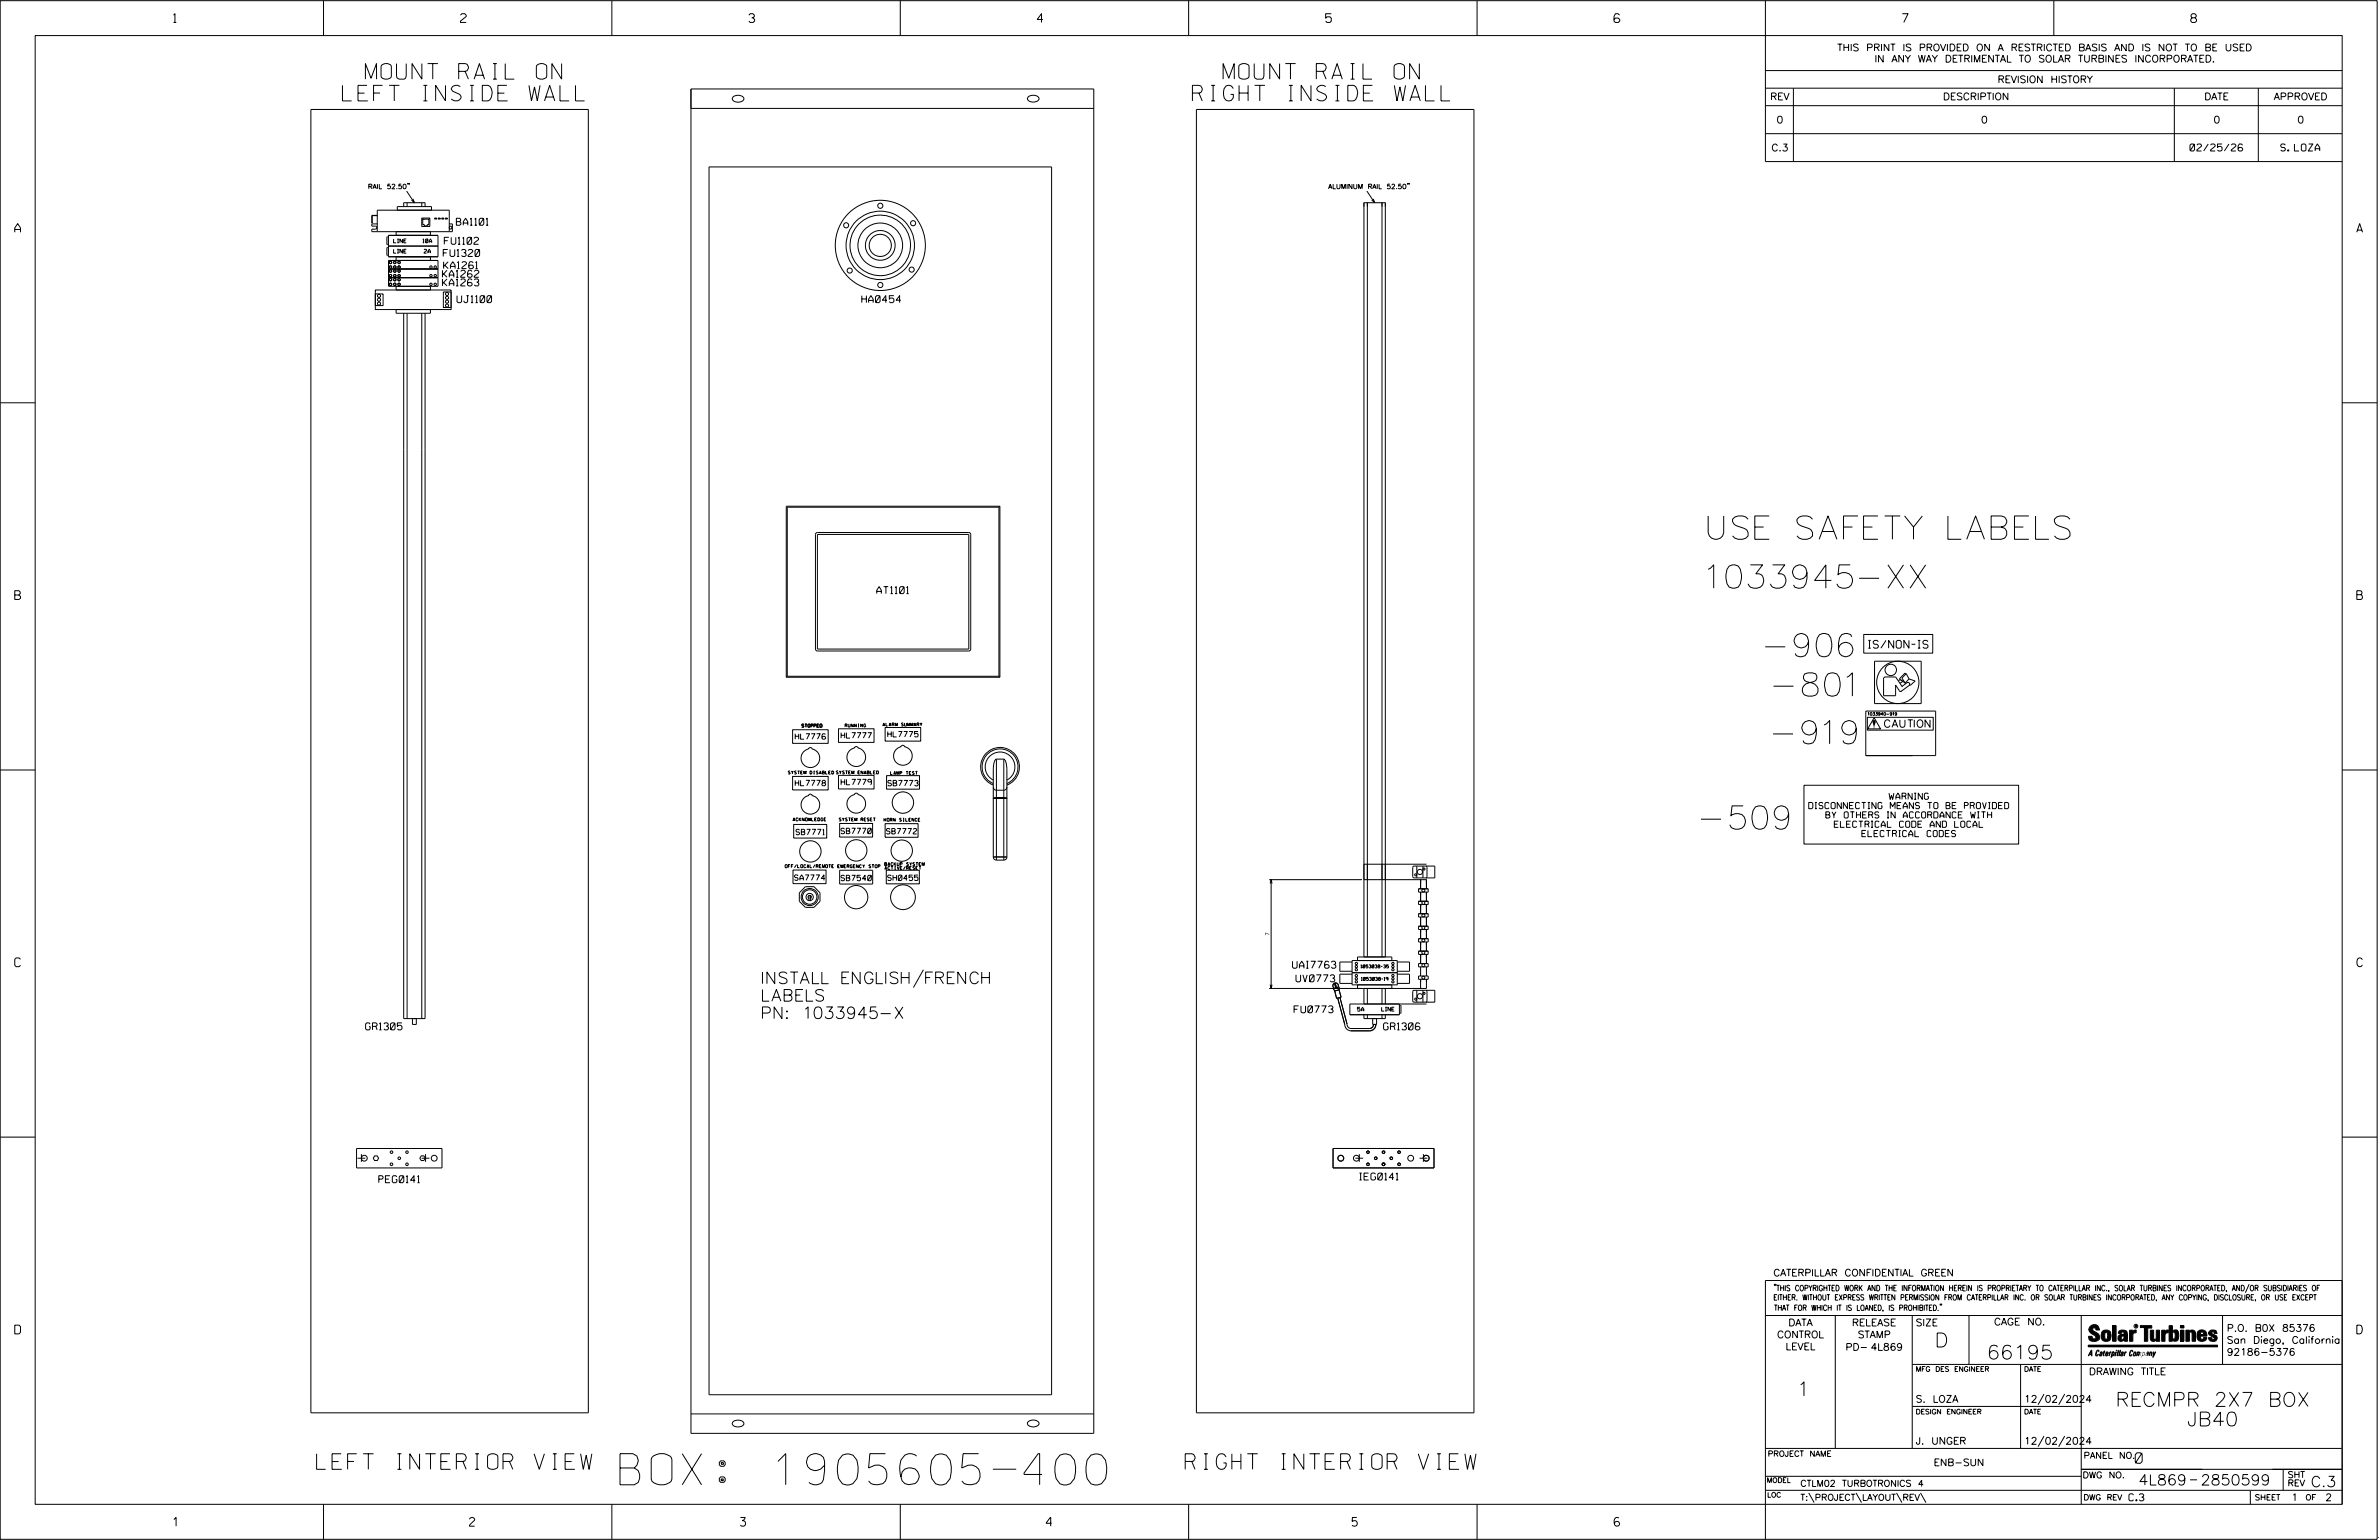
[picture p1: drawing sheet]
<svg xmlns="http://www.w3.org/2000/svg" width="864mm" height="559mm" viewBox="0 0 864 559" stroke-linecap="round" stroke-linejoin="round" font-family="sans-serif">
<defs><g id="words">
<text font-size="11.3" x="225.1" y="538.8">BOX: 1905605-400</text>
<g font-size="8.5">
<text x="620.1" y="195.7">USE SAFETY LABELS</text>
<text x="620.1" y="213.4">1033945-XX</text>
<text x="640.8" y="238.3">-906</text>
<text x="643.8" y="252.6">-801</text>
<text x="643.6" y="269.9">-919</text>
<text x="617.5" y="300.9">-509</text>
</g>
<g font-size="5.6">
<text x="132.7" y="28.7">MOUNT RAIL ON</text>
<text x="444" y="28.7">MOUNT RAIL ON</text>
<text x="124.3" y="36.6">LEFT INSIDE WALL</text>
<text x="432.9" y="36.6">RIGHT INSIDE WALL</text>
<text x="114.9" y="533.2">LEFT INTERIOR VIEW</text>
<text x="430.2" y="533.2">RIGHT INTERIOR VIEW</text>
</g>
<g font-size="5.1">
<text x="702.3" y="488.8">D</text>
<text x="721.2" y="493.2">66195</text>
<text x="652.2" y="506.5">1</text>
<text x="767.9" y="510.3">RECMPR 2X7 BOX</text>
<text x="793.9" y="517.4">JB40</text>
</g>
<g font-size="4.2">
<text x="276.8" y="356.9">INSTALL ENGLISH/FRENCH</text>
<text x="276.8" y="363.3">LABELS</text>
<text x="276.8" y="369.6">PN: 1033945-X</text>
</g>
<g font-size="3.8">
<text x="775.1" y="531">0</text>
<text x="776.3" y="538.9">4L869</text>
<text x="798.8" y="538.9">2850599</text>
<text x="838.8" y="539.5">C.3</text>
</g>
<g font-size="3.2">
<text x="63" y="8.2">1</text>
<text x="167.2" y="8.2">2</text>
<text x="271.8" y="8.2">3</text>
<text x="376.5" y="8.2">4</text>
<text x="481.2" y="8.2">5</text>
<text x="690.6" y="8.2">7</text>
<text x="795.3" y="8.2">8</text>
<text x="5.4" y="84.3">A</text>
<text x="855.5" y="84.3">A</text>
<text x="5.4" y="217.5">B</text>
<text x="855.6" y="217.5">B</text>
<text x="5.4" y="350.8">C</text>
<text x="855.6" y="350.8">C</text>
<text x="5.4" y="484">D</text>
<text x="855.6" y="484">D</text>
<text x="62.8" y="553.8">1</text>
<text x="170.4" y="553.8">2</text>
<text x="268.8" y="553.8">3</text>
<text x="379.8" y="553.8">4</text>
<text x="490.8" y="553.8">5</text>
<text x="585.9" y="553.8">6</text>
</g>
<text font-size="2.8" x="678.2" y="235.2">IS/NON-IS</text>
<text font-size="2.7" x="684.1" y="263.9">CAUTION</text>
<g font-size="2.5">
<text x="666.9" y="18.5">THIS PRINT IS PROVIDED ON A RESTRICTED BASIS AND IS NOT TO BE USED</text>
<text x="680.5" y="22.6">IN ANY WAY DETRIMENTAL TO SOLAR TURBINES INCORPORATED.</text>
<text x="725.1" y="30">REVISION HISTORY</text>
<text x="642.6" y="36.3">REV</text>
<text x="705.3" y="36.3">DESCRIPTION</text>
<text x="800.2" y="36.3">DATE</text>
<text x="825.4" y="36.3">APPROVED</text>
<text x="644.9" y="44.7">0</text>
<text x="719.1" y="44.7">0</text>
<text x="803.5" y="44.7">0</text>
<text x="834" y="44.7">0</text>
<text x="643" y="54.8">C.3</text>
<text x="795" y="54.8">02/25/26</text>
<text x="827.9" y="54.8">S. LOZA</text>
<text x="165.7" y="81.7">BA1101</text>
<text x="161.3" y="88.6">FU1102</text>
<text x="160.9" y="93.1">FU1320</text>
<text x="160.6" y="100.6">KA1262</text>
<text x="161" y="97.5">KA1261</text>
<text x="160.6" y="103.7">KA1263</text>
<text x="165.9" y="109.8">UJ1100</text>
<text x="312.8" y="109.8">HA0454</text>
<text x="318.3" y="215.4">AT1101</text>
<text x="469.2" y="351.3">UAI7763</text>
<text x="470.5" y="356.3">UV0773</text>
<text x="469.8" y="367.5">FU0773</text>
<text x="132.7" y="373.7">GR1305</text>
<text x="502.2" y="373.7">GR1306</text>
<text x="137.5" y="429.2">PEG0141</text>
<text x="493.5" y="428.2">IEG0141</text>
<text x="643.8" y="463">CATERPILLAR CONFIDENTIAL GREEN</text>
<text x="645.1" y="485.5">CONTROL</text>
<text x="649.2" y="481.1">DATA</text>
<text x="672.3" y="481.1">RELEASE</text>
<text x="674.4" y="485.5">STAMP</text>
<text x="695.4" y="481.1">SIZE</text>
<text x="723.8" y="480.8">CAGE NO.</text>
<text x="808.4" y="483.1">P.O. B0X 85376</text>
<text x="648.2" y="489.8">LEVEL</text>
<text x="669.9" y="490">PD- 4L869</text>
<text x="808.4" y="487.5">San Diego, California</text>
<text x="808.4" y="491.8">92186-5376</text>
<text x="758.3" y="498.9">DRAWING TITLE</text>
<text x="695.4" y="508.9">S. LOZA</text>
<text x="734.8" y="508.9">12/02/2024</text>
<text x="695.4" y="524.1">J. UNGER</text>
<text x="734.8" y="524.1">12/02/2024</text>
<text x="701.9" y="531.9">ENB-SUN</text>
<text x="772.8" y="544.6">C.3</text>
<text x="831.8" y="544.6">1</text>
<text x="844.1" y="544.6">2</text>
</g>
<g font-size="2.3">
<text x="656.6" y="293.4">DISCONNECTING MEANS TO BE PROVIDED</text>
<text x="685.7" y="290.1">WARNING</text>
<text x="662.8" y="296.8">BY OTHERS IN ACCORDANCE WITH</text>
<text x="665.9" y="300.2">ELECTRICAL CODE AND LOCAL</text>
<text x="675.9" y="303.6">ELECTRICAL CODES</text>
<text x="756.4" y="529.2">PANEL NO.</text>
<text x="653.5" y="539.4">CTLM02 TURBOTRONICS 4</text>
<text x="756" y="536.3">DWG NO.</text>
<text x="830.4" y="539.3">REV</text>
<text x="830.4" y="536.2">SHT</text>
<text x="653.5" y="544.5">T:\PROJECT\LAYOUT\REV\</text>
</g>
<g font-size="2">
<text x="288.7" y="268.2">HL7776</text>
<text x="305.3" y="267.8">HL7777</text>
<text x="322.3" y="267.4">HL7775</text>
<text x="288.7" y="285.1">HL7778</text>
<text x="305.3" y="284.8">HL7779</text>
<text x="322.3" y="285.2">SB7773</text>
<text x="288.9" y="302.9">SB7771</text>
<text x="305.3" y="302.5">SB7770</text>
<text x="321.8" y="302.6">SB7772</text>
<text x="288.4" y="319.4">SA7774</text>
<text x="305.3" y="319.6">SB7540</text>
<text x="322.2" y="319.5">SH0455</text>
<text x="643.8" y="468.4">&quot;THIS COPYRIGHTED WORK AND THE INFORMATION HEREIN IS PROPRIETARY TO CATERPILLAR INC., SOLAR TURBINES INCORPORATED, AND/OR SUBSIDIARIES OF</text>
<text x="643.8" y="471.8">EITHER. WITHOUT EXPRESS WRITTEN PERMISSION FROM CATERPILLAR INC. OR SOLAR TURBINES INCORPORATED, ANY COPYING, DISCLOSURE, OR USE EXCEPT</text>
<text x="644" y="475.6">THAT FOR WHICH IT IS LOANED, IS PROHIBITED.&quot;</text>
<text x="641.7" y="528.5">PROJECT NAME</text>
<text x="756.3" y="544.3">DWG REV</text>
<text x="818.5" y="544.3">SHEET</text>
<text x="836.9" y="544.3">OF</text>
</g>
<g font-size="1.8">
<text x="695.4" y="497.6">MFG DES ENGINEER</text>
<text x="734.8" y="497.6">DATE</text>
<text x="695.4" y="513.1">DESIGN ENGINEER</text>
<text x="734.8" y="513.1">DATE</text>
<text x="641.3" y="538">MODEL</text>
<text x="641.5" y="543.3">LOC</text>
</g>
<g font-size="1.7">
<text x="133.6" y="68.5">RAIL 52.50&quot;</text>
<text x="482.2" y="68.5">ALUMINUM RAIL 52.50&quot;</text>
</g>
<g font-size="1.4">
<text x="142.9" y="88.1">LINE</text>
<text x="153.5" y="88.1">10A</text>
<text x="142.9" y="91.9">LINE</text>
<text x="154" y="91.9">2A</text>
<text x="460.7" y="339.5" transform="rotate(-90 460.7 339.5)">7</text>
<text x="492.8" y="366.9">5A</text>
<text x="501.5" y="366.9">LINE</text>
</g>
<g font-size="1.1">
<text x="291.1" y="263.9">STOPPED</text>
<text x="306.8" y="263.8">RUNNING</text>
<text x="320.5" y="263.5">ALARM SUMMARY</text>
<text x="286.1" y="280.9">SYSTEM DISABLED SYSTEM ENABLED</text>
<text x="323.3" y="281.1">LAMP TEST</text>
<text x="287.8" y="297.9">ACKNOWLEDGE</text>
<text x="304.6" y="297.9">SYSTEM RESET</text>
<text x="320.9" y="298">HORN SILENCE</text>
<text x="285" y="314.9">OFF/LOCAL/REMOTE</text>
<text x="304.1" y="314.9">EMERGENCY STOP</text>
<text x="321.2" y="315.5">ACTIVE/RESET</text>
<text x="321.2" y="314.1">BACKUP SYSTEM</text>
<text x="494" y="351.2">1053038-35</text>
<text x="494.2" y="355.8">1053038-19</text>
</g>
<text font-size="1" x="678.1" y="259.6">1033940-919</text>
<text font-size=".9" x="775.1" y="481.7">R</text>
</g></defs>
<g fill="none" stroke="#000" stroke-width=".36">
<path d="M.1 .2h862.8v558.4h-862.8zM12.8 12.9h837.4v533h-837.4zM117.4 .2v12.7M222.1 .2v12.7M326.8 .2v12.7M431.5 .2v12.7M536.2 .2v12.7M587.9 5.5l-.5-.5h-1l-.5 1v1.7l.5 .4h1l.6-.4v-.6l-.6-.5h-1l-.5 .5M640.9 .2v58.4h209.3M745.6 .2v12.7M112.9 39.7h100.7v473h-100.7zM250.8 32.3h146.3v487.8h-146.3z"/>
<path d="M250.8 39.3h146.3M266.2 35.1a2.59 2.59 0 0 1 3.9 .7 2.43 2.43 0 0 1-4.3 0zM373.3 35.1a2.6 2.6 0 0 1 3.9 .7 2.43 2.43 0 0 1-4.2 0zM434.3 39.7h100.8v473h-100.8zM640.9 25.6h209.3M640.9 32h209.3M640.9 38.3h209.3M651 32v26.6M789.3 32v26.6M819.8 32v26.6M640.9 48.5h209.3M136.9 78.1h-1.9v2.9l.1-2.8h1.8"/>
<path d="M144.2 76.3v-1.3h12.4v1.3M146.5 75v-1.4h7.8v1.4M147.6 69.3l2.8 4.3M147.8 73.6v1.4M148.2 66.6l-.2 .4M148.6 66.6l-.1 .4M149.9 72.2l.5 1.4-1-1M153.1 79.1h2.9v3.1h-2.9zM153.1 73.6v1.4M154.1 79.5h-.6v2h.5v.5h1.1v-.5h.6v-2h-2.2M157.8 79.1h.7v.4h-.7zM159.1 79.1h.7v.4h-.7z"/>
<path d="M160.4 79.1h.7v.4h-.7zM161.7 79.1h.7v.4h-.7zM257.4 60.6h124.3v445.5h-124.3zM496.2 69.3l2.8 4.3M496.4 73.6v273.6M498.5 72.2l.5 1.4-1.1-1M501.7 73.6v273.6M511.1 66.6l-.2 .4M511.6 66.6l-.2 .4M136.9 81.2h-1.9v.9h1.3l.5 .5-.5 .5h-1.3v1h29.2v-2.9h-1.1M136.9 84.1v-7.8h26.2v7.8M141 89.8l-.6 .1v2.6l.6 .1"/>
<path d="M141 85.9l-.6 .1v2.6l.6 .2M141 85.4h18v7.8h-18zM141 89.3h18M141 94.5h18v9.4h-18zM141 97.6h18M143.8 84.1v1.3M143.8 93.2v1.3M156.2 84.1v1.3M156.2 93.2v1.3M136.2 105.2h27.6v7.1h-27.6zM136.2 106.6h2.9v4.3h-2.9zM141 100.8h18"/>
<path d="M143.8 112.3h12.4v1.4h-12.4zM146.5 113.7v255.9h7.8v-255.9M147.8 113.7v255.9M153.1 113.7v255.9M156.2 103.9v1.3h-12.4v-1.3M160.9 105.9h2.9v5.7h-2.9zM.1 146.2h12.7M850.2 146.2h12.7M296.2 193.4l.5-.2h55l.5 .2 .2 .5v41.6l-.2 .5-.5 .2h-55l-.5-.2-.2-.5v-41.6zM296.7 193.9h55v41.6h-55zM362.6 184v61.4M362.6 184h-76.8v61.4"/>
<path d="M363 183.7l-.4 .3M363 183.7v62M363 183.7h-77.6v62M676.6 230.2h25v6.8h-25zM680.5 239.9h16.9v15.4h-16.9zM285.4 245.7h77.6M285.8 245.4l-.4 .3M285.8 245.4h76.8M362.6 245.4l.4 .3M677.3 258h25.4v16.2h-25.4zM683.8 246.4v5.9M684.4 245.6h3.7l2.5 3.7"/>
<path d="M684.4 245.6l-.5 .3-.1 .6M689.1 246.9l.8-.3 .9 .7-1.1 .6M689.4 250.6l.4 .3 .5-.1M689.5 250.6l-1.4-2v3.8h-4.5M690.5 249.1l1.5-1.2a.66 .66 0 0 1 1-.1 .66 .66 0 0 1 0 1l-2.9 2.1M691.6 247.9l.3 .1M691.8 244.6l-.2-.4-2.1 2.1 2.1 1.6M693 246.3l2.2 .8-1.7 1.6M693 246.3l-1-1.9-1.6 1.6 1.2 1.9M693 246.3l-1.4 1.6M693.1 248.6l.4 .1M.1 279.4h12.7"/>
<path d="M287.7 264.8h12.9v4.9h-12.9zM291.6 272.9l2.3-1.6h.6l.4 .5a3.4 3.4 0 0 1 2.5 4.5 3.4 3.4 0 0 1-5 1.7 3.4 3.4 0 0 1-.8-5.1zM304.4 264.4h12.9v5h-12.9zM308.3 272.5l2.2-1.5 .9 .2a3.7 3.7 0 0 1 2.3 5.4 3.4 3.4 0 0 1-4.9 .8 3.4 3.4 0 0 1-.5-4.9zM321.3 264h12.9v4.9h-12.9zM325.2 272.1l2.1-1.5a3.8 3.8 0 0 1 3.5 5.1 3.4 3.4 0 0 1-4.9 1.4 3.4 3.4 0 0 1-.7-5zM361.7 275.4a4.8 4.8 0 0 0-1.1 4v31.6M361.7 275.4v36.7M361.7 275.4h2.7M364.4 275.4a5.2 5.2 0 0 1 1.1 4v31.6M364.4 275.4v36.7M677.9 260.3h23.9v4.6h-23.9z"/>
<path d="M680.3 260.4l2.4 4.1h-4.7zM680.7 262l-.7 .5M850.2 279.4h12.7M287.7 281.7h12.9v4.9h-12.9zM288.1 299.2h12v4.9h-12zM291.6 289.8l.9-.7 1-.4a.7 .7 0 0 1 .7-.6 .7 .7 0 0 1 .7 .6 3.4 3.4 0 0 1 2.4 4.6 3.4 3.4 0 0 1-4.9 1.6 3.4 3.4 0 0 1-.8-5.1zM304.4 281.3h12.9v5h-12.9zM304.8 298.8h12v4.9h-12zM308.3 289.4l2.2-1.5 .9 .2a3.6 3.6 0 0 1 1.9 5.9 3.4 3.4 0 0 1-4.7 .2 3.4 3.4 0 0 1-.3-4.8zM321.3 298.9h12v4.9h-12zM321.8 281.4h12v4.9h-12zM360.6 289.7h4.9"/>
<path d="M360.6 285.6l.2 .7 .5 .4h3.1l.9-.4 .2-.7M360.6 283.1a5.4 5.4 0 0 1-1.7-8.2 5.4 5.4 0 0 1 8.3 0 5.4 5.4 0 0 1-1.7 8.2M360.6 284.3a6.5 6.5 0 0 1-2.7-10 6.5 6.5 0 0 1 10.3 0 6.5 6.5 0 0 1-2.7 10M360.6 284.9a7 7 0 0 1-3.2-10.9 7 7 0 0 1 11.3 0 7 7 0 0 1-3.2 10.9M360.6 289.6l3.8-.2 1.1 .3zM654.9 284.9h77.9v21.4h-77.9zM287.9 315.7h12v4.9h-12zM304.8 315.8h12v5h-12zM321.7 315.8h12v4.9h-12zM360.6 311l.4 .9 .7 .2M360.6 311h4.9M361.7 312.1h2.7"/>
<path d="M365.5 311h-4.9M365.5 311l-.2 .6-.9 .5M460.7 319.2h33.7M461.4 319.2v39.5M495.1 319.2h22.7v3.3M495.1 313.6h22.7M513.1 314.3h7.7v4.3l-7.7-.1-.3-.4v-3.4zM514.3 314.3v4.3M515.7 319.2v3.3M516.5 314.3v4.3M517.6 314.3l.4 .4v3.4l-.4 .5M293.7 324.9v1.9"/>
<path d="M293.7 326.1a.62 .62 0 0 1-.3-1 .62 .62 0 0 1 1 0 .62 .62 0 0 1-.2 1M294.2 324.9v1.9M461.1 320.6l.3-1.4 .4 1.4M514.9 322.5h3.5v1.2h-3.5zM514.9 327h3.5v1.2h-3.5zM514.9 331.5h3.5v1.2h-3.5zM514.9 336.1h3.5v1.2h-3.5zM515.7 323.7v3.3M515.7 328.2v3.3M515.7 332.7v3.4M515.7 337.3v3.3M517.8 323.7v3.3"/>
<path d="M517.8 328.2v3.3M517.8 332.7v3.4M517.8 337.3v3.3M335.2 351.9l-3.6 6.5M461.1 357.3l.3 1.4 .4-1.4M484 358.6l.5 1.1M484.4 356.8l.6 1.9M484.5 359.6l1.6-.4 .7 2.6-1.6 .5zM484.7 356.7l.5 1.9M486 358l.1 1.3M490.8 349.1h-4.4v3.3h4.4M490.8 353.5h-4.4v3.3h4.4"/>
<path d="M490.8 348.5h16.4v8.9h-16.4zM490.8 353h16.4M492.8 357.4v1.3M495.1 347.2v-273.6h7.8v273.6M495.1 358.7v5.6M496.4 358.7v5.6M501.7 358.7v5.6M502.9 358.7v5.6M505.2 348.5v-1.3h-12.4v1.3M505.2 357.4v1.3M507.2 349.1h4.5v3.3h-4.5M507.2 353.5h4.5v3.3h-4.5"/>
<path d="M507.2 352.6h.1M507.2 348.9h.1M507.2 357h.1M507.2 353.3h.1M513.1 359.4l7.7-.1v4.3h-7.7l-.3-.4v-3.4zM514.3 359.3v4.3M514.9 345.1h3.5v1.2h-3.5zM514.9 340.6h3.5v1.2h-3.5zM514.9 349.6h3.5v1.2h-3.5zM515.7 341.8v3.3M515.7 346.3v3.3M515.7 350.8v3.4"/>
<path d="M515.7 355.4v3.3M516.5 359.3v4.3M517.6 359.3l.4 .5v3.4l-.4 .4M517.8 355.4v3.3h-57.1M517.8 341.8v3.3M517.8 346.3v3.3M517.8 350.8v3.4M518.4 354.2h-3.5v1.2h3.5v-1.2M149.7 369.6v2.1h1.4v-2.1M485.6 362.2l2.6 9.6a2.29 2.29 0 0 0 2.2 2.3h6.8a2.29 2.29 0 0 0 2.2-2.4M486.4 361.9l2.6 9.6a1.53 1.53 0 0 0 1.4 1.7h6.8a1.39 1.39 0 0 0 1.4-1.5M495.1 368.2v1.4h7.8v-1.4"/>
<path d="M496.4 368.2v1.4M498.3 369.6v2.1h1.4v-2.1M501.7 368.2v1.4M508 364.9l.6 .1v2.6l-.6 .1M508 364.3v3.9h-18v-3.9h27.8M.1 412.6h12.7M129.4 416.7h31v7.1h-31zM131.2 418.8v2.8M136 419.4h.9l.5 .9-.5 .8h-.9l-.5-.8zM152.9 419.4h1l.5 .9-.5 .8h-1l-.5-.8zM154.5 418.8v2.8M483.9 416.7h36.7v7.1h-36.7z"/>
<path d="M493.4 418.8v2.8M516.7 418.8v2.8M850.2 412.6h12.7M129.8 420.3h2.8M153.1 420.3h2.8M492 420.3h2.8M515.3 420.3h2.8M640.9 477.3h209.3M644.2 466.1l-.1 .4M644.7 466.1l-.2 .4M666.2 477.3v48.3M694.2 477.3v48.3"/>
<path d="M704.4 473.3l-.1 .4M704.8 473.3l-.1 .4M714.8 477.3v17.8M755.5 477.3v68.6M806.8 477.3v17.8M816.5 466l-1.4 3.1M850.2 464.6h-209.3v94M850.2 464.8v81.1M694.2 495.1h156M733.5 495.1v30.5M758.6 481.4a2.02 2.02 0 0 1 3.1-.1l.5 1.3h-1.3l-.2-.6-.4-.2-.6 .1-.1 .4 .4 .7a2.46 2.46 0 0 1 2.2 2.9 2.83 2.83 0 0 1-3.8 .3l-.3-1.3h1.3l.2 .7 .6 .3 .5-.2 .2-.5-.4-.6-1.9-1.2-.4-.9zM759.2 491.3h-.7l.7-1.2v1.9h.2l-.1-2.1-1.3 2.1 .5-.5h.7"/>
<path d="M761.3 490l.3-.2 .4 .3-.1 .3-.3-.4-.4 .3-.3 1.6h.4l.4-.5-.3 .6-.4 .1-.3-.4zM762.6 490.6l.5-.1-.1 1.4h-.9a.74 .74 0 0 1 .9-.8l-.3 .7-.5 .1 .2-.5 .6-.2v-.5l-.7 .2zM763 483.2a2.17 2.17 0 0 1 3.1 0l.3 1.4-.3 1.5a2.17 2.17 0 0 1-3.1 0l-.3-1.5zM763.6 490.5l.4-.4 .2 .6h-.3l-.3 .9 .2 .4-.3-.1zM764.1 483.7l.5-.4 .4 .3v2.2l-.4 .2-.5-.2zM764.6 491.1l.6 .2v-.7l-.4-.1-.4 .6-.1 .8h.6M764.6 491.1l-.1 .8h.4M764.6 482.6v.8M764.8 490.7l.4 .1v.3h-.6zM765 491.5l-.1 .4zM766 490.5l-.5 1.5zM766 490.8l.4-.3-.4 .4"/>
<path d="M766.9 481h1.3v5.7h-1.3zM767 490.8l.5 .1-.3 .8-.4 .2zM767.3 490.5h-.5l-.5 2M767.3 490.5a.8 .8 0 0 1 .2 1 .8 .8 0 0 1-.9 .4l-.1 .6M767.3 490.5l-.1 .2M768.1 490.5l-.4 1.5zM768.2 489.9h.3l-.1 .2h-.2zM769 489.9l-.5 2.1zM769.7 489.9l-.6 2.1zM770.1 491.4l.5-.3-.5 .8zM770.4 491.9h.1M770.6 491.1l.1-.4-.7 .2 .1-.3 .6-.1 .2 .3-.5 1.1"/>
<path d="M770.6 491.1a.74 .74 0 0 0-.8 .8h.6M771 484.8h-.7l-.3 .6 .4 .7 .5-.3 .1-2.4h-.8l-.1 .4h-1.2a1.71 1.71 0 0 1 1.8-1.3 1.71 1.71 0 0 1 1.6 1.4v2.8h-1.1l-.1-.6M771 484.2l-1.5 .1a1.41 1.41 0 0 0 0 2.4l.5 .1 1.1-.7M771.2 486.1h-.1M771.4 490.5l.1 .3 .4-.3-.9 1.5zM771.5 490.8h.1M773 482.7h1.2v.5l.5-.5 .7-.1v1h-.6l-.5 .4-.1 2.7h-1.2zM773.3 490.3l.6-.4 .4 .2-.1 .4-.3-.4a1.28 1.28 0 0 0-.5 1.8l.6-.4-.1 .4-.8 .1zM774.7 490.8l.5-.3a.88 .88 0 0 1 .2 .9 .88 .88 0 0 1-.7 .7l-.2-.2zM774.8 490.9h.5l-.3 1h-.3l-.2-.2zM775.2 490.5l-.1 .2M776.8 481h4.3v.9h-1.5v4.8h-1.3"/>
<path d="M776.8 490.6l-.8 .2v-.3l-.4 1.5 .8-1.3v1.3l.3-1.2M779.3 491.1h.4M779.6 490.5h.3l-.3 1.4M779.6 490.7h.2l-.1 .4M779.7 491.1l-.1 .4M779.7 491.1l-.4 .2M780.1 492l.4-1.5 .1 .3 .3-.3 .3 .2-.3 1.3v-1.3l-.7 1.3M780.6 482.7h1.2v2.7l.1 .4 .4 .3 .4-.7v-2.7h1.2l.1 4h-1.3v-.5l-1.1 .6-.7-.3-.3-.7zM781.6 492.5l1-2-.8 1.3-.2-1.3-.2 2M784.7 482.7h1.2v.5l.5-.5 .7-.1v1h-.5l-.6 .4-.1 2.7h-1.2zM787.4 481h1.2v2a1.4 1.4 0 0 1 2.2 .2l.1 1.4-.4 1.9-1.5 .1-.4-.5v-1l.5 .9 .5-.3v-2.1l-.5-.4-.5 .7v2.8h-1.2zM791.5 482.7h1.3v4h-1.3z"/>
<path d="M791.5 481h1.3v.9h-1.3zM793.5 482.7h1.3v.4l.7-.5 1.1 .2 .4 .6v3.3h-1.2l-.3-3.4-.7 .2v3.2h-1.3zM794.8 483.1h.1M797.7 483.2a1.92 1.92 0 0 1 2.4-.5 1.92 1.92 0 0 1 1 2.1h-2.3v.8l.6 .5 .5-.3v-.5h1.2a1.83 1.83 0 0 1-2.1 1.4 1.83 1.83 0 0 1-1.5-2.1zM798.8 484.2v.6M799.1 483.4h.6l.2 .8h-1.1zM804.6 482.9a1.84 1.84 0 0 0-2.9 .8 3.3 3.3 0 0 0 2.2 1.9l-.5 .5-.4-.3-.1-.4h-1.2l.1 .6a1.92 1.92 0 0 0 2.9 .4M804.9 483.8h-1.2l-.2-.6-.5 .1-.1 .3 .1 .3 1.8 .9M805.1 488.1h-47.1v.6h47.1M250.8 513h146.3M266.2 515.9a2.63 2.63 0 0 1 3.9 .6 2.43 2.43 0 0 1-4.3 0zM373.3 515.8a2.59 2.59 0 0 1 3.9 .7 2.4 2.4 0 0 1-4.2 0z"/>
<path d="M694.2 510.3h61.3M742 505.8l-2.2 3.9M749.5 505.8l-2.2 3.9M640.9 525.6h209.2M640.9 535.7h114.6M742 521.1l-2.2 3.8M749.5 521.1l-2.2 3.8M755.5 533.2h94.7M795 537h2.6M828.8 533.2v7.6M117.4 545.9v12.7M222.1 545.9v12.7"/>
<path d="M326.8 545.9v12.7M431.5 545.9v12.7M536.2 545.9v12.7M640.9 540.8h209.3M656.6 541.7l2 3.5M673.8 541.7l1.9 3.5M688.4 541.7l2 3.5M697.2 541.7l1.9 3.5M816.9 541v4.9M863.5 558h.1"/>
<circle cx="319.6" cy="74.7" r=".93"/>
<circle cx="141.8" cy="96.9" r=".45"/>
<circle cx="141.8" cy="98.3" r=".45"/>
<circle cx="141.8" cy="95.2" r=".44"/>
<circle cx="143.3" cy="96.9" r=".45"/>
<circle cx="143.3" cy="98.3" r=".45"/>
<circle cx="143.3" cy="95.2" r=".44"/>
<circle cx="144.9" cy="96.9" r=".45"/>
<circle cx="144.9" cy="95.2" r=".44"/>
<circle cx="144.9" cy="98.3" r=".45"/>
<circle cx="156.4" cy="96.9" r=".45"/>
<circle cx="158" cy="96.9" r=".45"/>
<circle cx="163.5" cy="82.6" r=".51"/>
<circle cx="307.2" cy="81.8" r=".93"/>
<circle cx="308.5" cy="98.2" r=".93"/>
<circle cx="319.5" cy="89" r="12.4"/>
<circle cx="319.5" cy="89" r="4"/>
<circle cx="319.5" cy="89" r="5.4"/>
<circle cx="319.5" cy="89" r="11"/>
<circle cx="319.6" cy="89" r="16.4"/>
<circle cx="319.6" cy="89" r="8.1"/>
<circle cx="330.9" cy="97.8" r=".92"/>
<circle cx="331.5" cy="81" r=".92"/>
<circle cx="137.6" cy="110.2" r=".57"/>
<circle cx="137.6" cy="107.4" r=".57"/>
<circle cx="137.6" cy="108.8" r=".57"/>
<circle cx="141.8" cy="100" r=".45"/>
<circle cx="141.8" cy="101.5" r=".45"/>
<circle cx="141.8" cy="103.2" r=".44"/>
<circle cx="143.3" cy="100" r=".45"/>
<circle cx="143.3" cy="101.5" r=".45"/>
<circle cx="143.3" cy="103.2" r=".44"/>
<circle cx="144.9" cy="100" r=".45"/>
<circle cx="144.9" cy="103.2" r=".44"/>
<circle cx="144.9" cy="101.5" r=".45"/>
<circle cx="156.4" cy="103.2" r=".44"/>
<circle cx="156.4" cy="100" r=".44"/>
<circle cx="158" cy="103.2" r=".44"/>
<circle cx="158" cy="100" r=".44"/>
<circle cx="162.3" cy="109.5" r=".57"/>
<circle cx="162.3" cy="110.9" r=".57"/>
<circle cx="162.3" cy="108.1" r=".57"/>
<circle cx="162.3" cy="106.7" r=".57"/>
<circle cx="319.6" cy="103.4" r=".94"/>
<circle cx="686.4" cy="243.1" r="2.07"/>
<circle cx="688.9" cy="247.6" r="7.7"/>
<circle cx="327.8" cy="291.2" r="3.9"/>
<circle cx="294.2" cy="308.9" r="3.9"/>
<circle cx="310.8" cy="308.6" r="3.9"/>
<circle cx="327.3" cy="308.7" r="3.9"/>
<circle cx="513.9" cy="317.4" r=".39"/>
<circle cx="515.5" cy="316.4" r=".95"/>
<circle cx="516.9" cy="315.3" r=".39"/>
<circle cx="293.9" cy="325.5" r="1.33"/>
<circle cx="293.9" cy="325.5" r="4.1"/>
<circle cx="293.9" cy="325.5" r="2.62"/>
<circle cx="293.9" cy="325.5" r="3.1"/>
<circle cx="310.8" cy="325.5" r="4.2"/>
<circle cx="327.8" cy="325.5" r="4.5"/>
<circle cx="516.7" cy="332.2" r=".54"/>
<circle cx="516.7" cy="327.6" r=".54"/>
<circle cx="516.7" cy="323.1" r=".54"/>
<circle cx="516.7" cy="336.7" r=".55"/>
<circle cx="484.8" cy="357.7" r="1.01"/>
<circle cx="492.4" cy="351.9" r=".42"/>
<circle cx="492.4" cy="349.6" r=".42"/>
<circle cx="492.4" cy="350.7" r=".42"/>
<circle cx="492.4" cy="355.1" r=".42"/>
<circle cx="492.4" cy="354" r=".42"/>
<circle cx="492.4" cy="356.3" r=".42"/>
<circle cx="505.6" cy="351.9" r=".42"/>
<circle cx="505.6" cy="349.6" r=".42"/>
<circle cx="505.6" cy="350.7" r=".42"/>
<circle cx="505.6" cy="354" r=".42"/>
<circle cx="505.6" cy="356.3" r=".42"/>
<circle cx="505.6" cy="355.1" r=".42"/>
<circle cx="516.7" cy="350.2" r=".56"/>
<circle cx="516.7" cy="354.8" r=".54"/>
<circle cx="516.7" cy="345.7" r=".55"/>
<circle cx="516.7" cy="341.2" r=".55"/>
<circle cx="513.9" cy="362.5" r=".39"/>
<circle cx="515.4" cy="361.5" r=".95"/>
<circle cx="516.9" cy="360.5" r=".38"/>
<circle cx="142.1" cy="418.1" r=".47"/>
<circle cx="147.7" cy="418.1" r=".46"/>
<circle cx="496.6" cy="418.1" r=".47"/>
<circle cx="502.2" cy="418.1" r=".47"/>
<circle cx="507.9" cy="418.1" r=".47"/>
<circle cx="132.3" cy="420.3" r="1.06"/>
<circle cx="142.1" cy="422.5" r=".48"/>
<circle cx="144.9" cy="420.3" r=".48"/>
<circle cx="147.7" cy="422.5" r=".47"/>
<circle cx="157.6" cy="420.3" r="1.06"/>
<circle cx="486.7" cy="420.3" r="1.06"/>
<circle cx="492.4" cy="420.3" r="1.06"/>
<circle cx="496.6" cy="422.5" r=".48"/>
<circle cx="499.4" cy="420.3" r=".48"/>
<circle cx="502.2" cy="422.5" r=".48"/>
<circle cx="505.1" cy="420.3" r=".48"/>
<circle cx="507.9" cy="422.5" r=".48"/>
<circle cx="512.1" cy="420.3" r="1.06"/>
<circle cx="517.7" cy="420.3" r="1.06"/>
<circle cx="775.4" cy="481.2" r=".69"/>
</g>
<g fill="#000">
<path d="M768.1 490.5l-.4 1.5zM768.2 489.9h.3l-.1 .2h-.2zM769 489.9l-.5 2.1zM769.7 489.9l-.6 2.1zM791.5 481h1.3v.9h-1.3zM791.5 482.7h1.3v4h-1.3zM758 488.1h47.1v.6h-47.1z"/>
<path d="M680.2 264l.3 .1-.3 .1z" fill-rule="evenodd"/>
<path d="M679.9 261.4l.6-.1 .4 .3-.5 2.2-.7-1.9z" fill-rule="evenodd"/>
<path d="M759.2 489.9l-1.2 2.1 .5-.5h.7v.5h.2zM759.2 490.1v1.2h-.7z" fill-rule="evenodd"/>
<path d="M758.6 481.4a2.02 2.02 0 0 1 3.1-.1l.5 1.3h-1.3l-.2-.6-.4-.2-.6 .1-.1 .4 .4 .7a2.46 2.46 0 0 1 2.2 2.9 2.83 2.83 0 0 1-3.8 .3l-.3-1.3h1.3l.2 .7 .6 .3 .5-.2 .2-.5-.4-.6-1.9-1.2-.4-.9z" fill-rule="evenodd"/>
<path d="M761.3 490l.3-.2 .4 .3-.1 .3-.3-.4-.4 .3-.3 1.6h.4l.4-.5-.3 .6-.4 .1-.3-.4z" fill-rule="evenodd"/>
<path d="M762.6 490.6l.5-.1-.1 1.4h-.9a.74 .74 0 0 1 .9-.8l-.6 .3-.2 .5 .5-.1 .3-.6v-.5l-.7 .2z" fill-rule="evenodd"/>
<path d="M763.6 490.5l.4-.4 .2 .6h-.3l-.3 .9 .2 .4-.3-.1z" fill-rule="evenodd"/>
<path d="M764.8 490.5l.5 .3-.1 .5h-.6l.6-.2v-.3l-.4-.1-.3 1.2h.4l.3-.4-.6 .6-.3-.2v-.4z" fill-rule="evenodd"/>
<path d="M763 483.2a2.17 2.17 0 0 1 3.1 0l.3 1.4-.3 1.5a2.17 2.17 0 0 1-3.1 0l-.3-1.5zM764.1 483.7v2.1l.5 .2 .4-.2v-2.2l-.4-.3z" fill-rule="evenodd"/>
<path d="M766 490.5v.3l.4-.1-.4 .2-.5 1.1z" fill-rule="evenodd"/>
<path d="M766.8 490.5l-.5 2 .3-.6a.71 .71 0 0 0 .9-.5 .71 .71 0 0 0-.4-.9zM767 490.8l.5 .1-.3 .8-.4 .2z" fill-rule="evenodd"/>
<path d="M766.9 481h1.3v5.7h-1.3z" fill-rule="evenodd"/>
<path d="M770.1 490.6l.6-.1 .2 .3-.4 1.2-.5 .1-.2-.5 .3-.5h.5l-.7 .5v.3l.4-.1 .4-.9-.5-.2-.2 .2z" fill-rule="evenodd"/>
<path d="M769.4 482.8l-.5 1h1.2l.1-.4h.8v.8l-1.5 .1a1.41 1.41 0 0 0 0 2.4l.5 .1 1.1-.7 .1 .6h1.1v-2.8a1.79 1.79 0 0 0-2.4-1.2zM770.3 484.8h.7l-.1 1-.5 .3-.4-.7z" fill-rule="evenodd"/>
<path d="M771.4 490.5l.1 .3 .4-.3-.9 1.5z" fill-rule="evenodd"/>
<path d="M773 482.7h1.2v.5l.5-.5 .7-.1v1h-.6l-.5 .4-.1 2.7h-1.2z" fill-rule="evenodd"/>
<path d="M773.3 490.3l.6-.4 .4 .2-.1 .4-.3-.4a1.28 1.28 0 0 0-.5 1.8l.6-.4-.3 .5h-.6z" fill-rule="evenodd"/>
<path d="M774.7 490.8l-.2 1.1h.7a.96 .96 0 0 0 0-1.4zM774.8 490.9h.5l-.1 .6-.5 .4-.2-.2z" fill-rule="evenodd"/>
<path d="M776 490.5v.3l.4-.3 .2 .3 .7-.2-.3 1.4v-1.3l-.6 1.3v-1.3l-.8 1.3z" fill-rule="evenodd"/>
<path d="M776.8 481h4.3v.9h-1.5v4.8h-1.3v-4.8h-1.5z" fill-rule="evenodd"/>
<path d="M777.9 490.5l-.5 2 .3-.6a.71 .71 0 0 0 .9-.5 .71 .71 0 0 0-.4-.9zM778.1 490.8l.3-.1 .1 .4-.5 .8-.2-.5z" fill-rule="evenodd"/>
<path d="M779.3 490.6l.6-.1-.3 1.5-.7-.1a.67 .67 0 0 1 .8-.8l-.6 .3-.1 .5 .4-.1 .4-.9-.4-.2-.3 .2z" fill-rule="evenodd"/>
<path d="M780.5 490.5l.1 .3 .3-.3 .3 .2-.3 1.3v-1.3l-.8 1.3z" fill-rule="evenodd"/>
<path d="M780.6 482.7h1.2v2.7l.1 .4 .4 .3 .4-.7v-2.7h1.2l.1 4h-1.3v-.5l-1.1 .6-.7-.3-.3-.7z" fill-rule="evenodd"/>
<path d="M781.6 490.5l.2 1.3 .8-1.3-1.2 2z" fill-rule="evenodd"/>
<path d="M784.7 482.7h1.2v.5l.5-.5 .7-.1v1h-.5l-.6 .4-.1 2.7h-1.2z" fill-rule="evenodd"/>
<path d="M787.4 481h1.2v2a1.4 1.4 0 0 1 2.2 .2l.1 1.4-.4 1.9-1.5 .1-.4-.5v-1l.5 .9 .5-.3v-2.1l-.5-.4-.5 .7v2.8h-1.2z" fill-rule="evenodd"/>
<path d="M793.5 482.7h1.3v.4a1.29 1.29 0 0 1 2.2 .3v3.3h-1.2l-.3-3.4-.7 .2v3.2h-1.3z" fill-rule="evenodd"/>
<path d="M797.7 483.2a1.92 1.92 0 0 1 2.4-.5 1.92 1.92 0 0 1 1 2.1h-2.3v.8l.6 .5 .5-.3v-.5h1.2a1.83 1.83 0 0 1-2.1 1.4 1.83 1.83 0 0 1-1.5-2.1zM799.1 483.4l-.3 .8h1.1l-.2-.8z" fill-rule="evenodd"/>
<path d="M801.9 483.2a1.94 1.94 0 0 1 3 .1v.5h-1.2l-.2-.6-.5 .1-.1 .3 .1 .3 1.8 .9a1.2 1.2 0 0 1 .1 1.3 1.2 1.2 0 0 1-1.2 .7l-1.6-.4-.4-1h1.2l.1 .4 .4 .3 .5-.5a3.3 3.3 0 0 1-2.2-1.9z" fill-rule="evenodd"/>
<circle cx="761.4" cy="492" r=".07"/>
<circle cx="762.2" cy="485.1" r=".07"/>
<circle cx="769.3" cy="492" r=".07"/>
<circle cx="773.1" cy="486.7" r=".07"/>
<circle cx="773.6" cy="492" r=".07"/>
<circle cx="791.5" cy="486.7" r=".07"/>
<circle cx="791.5" cy="481" r=".07"/>
<circle cx="794.8" cy="486.7" r=".07"/>
</g>
<use href="#words"/>
</svg>
